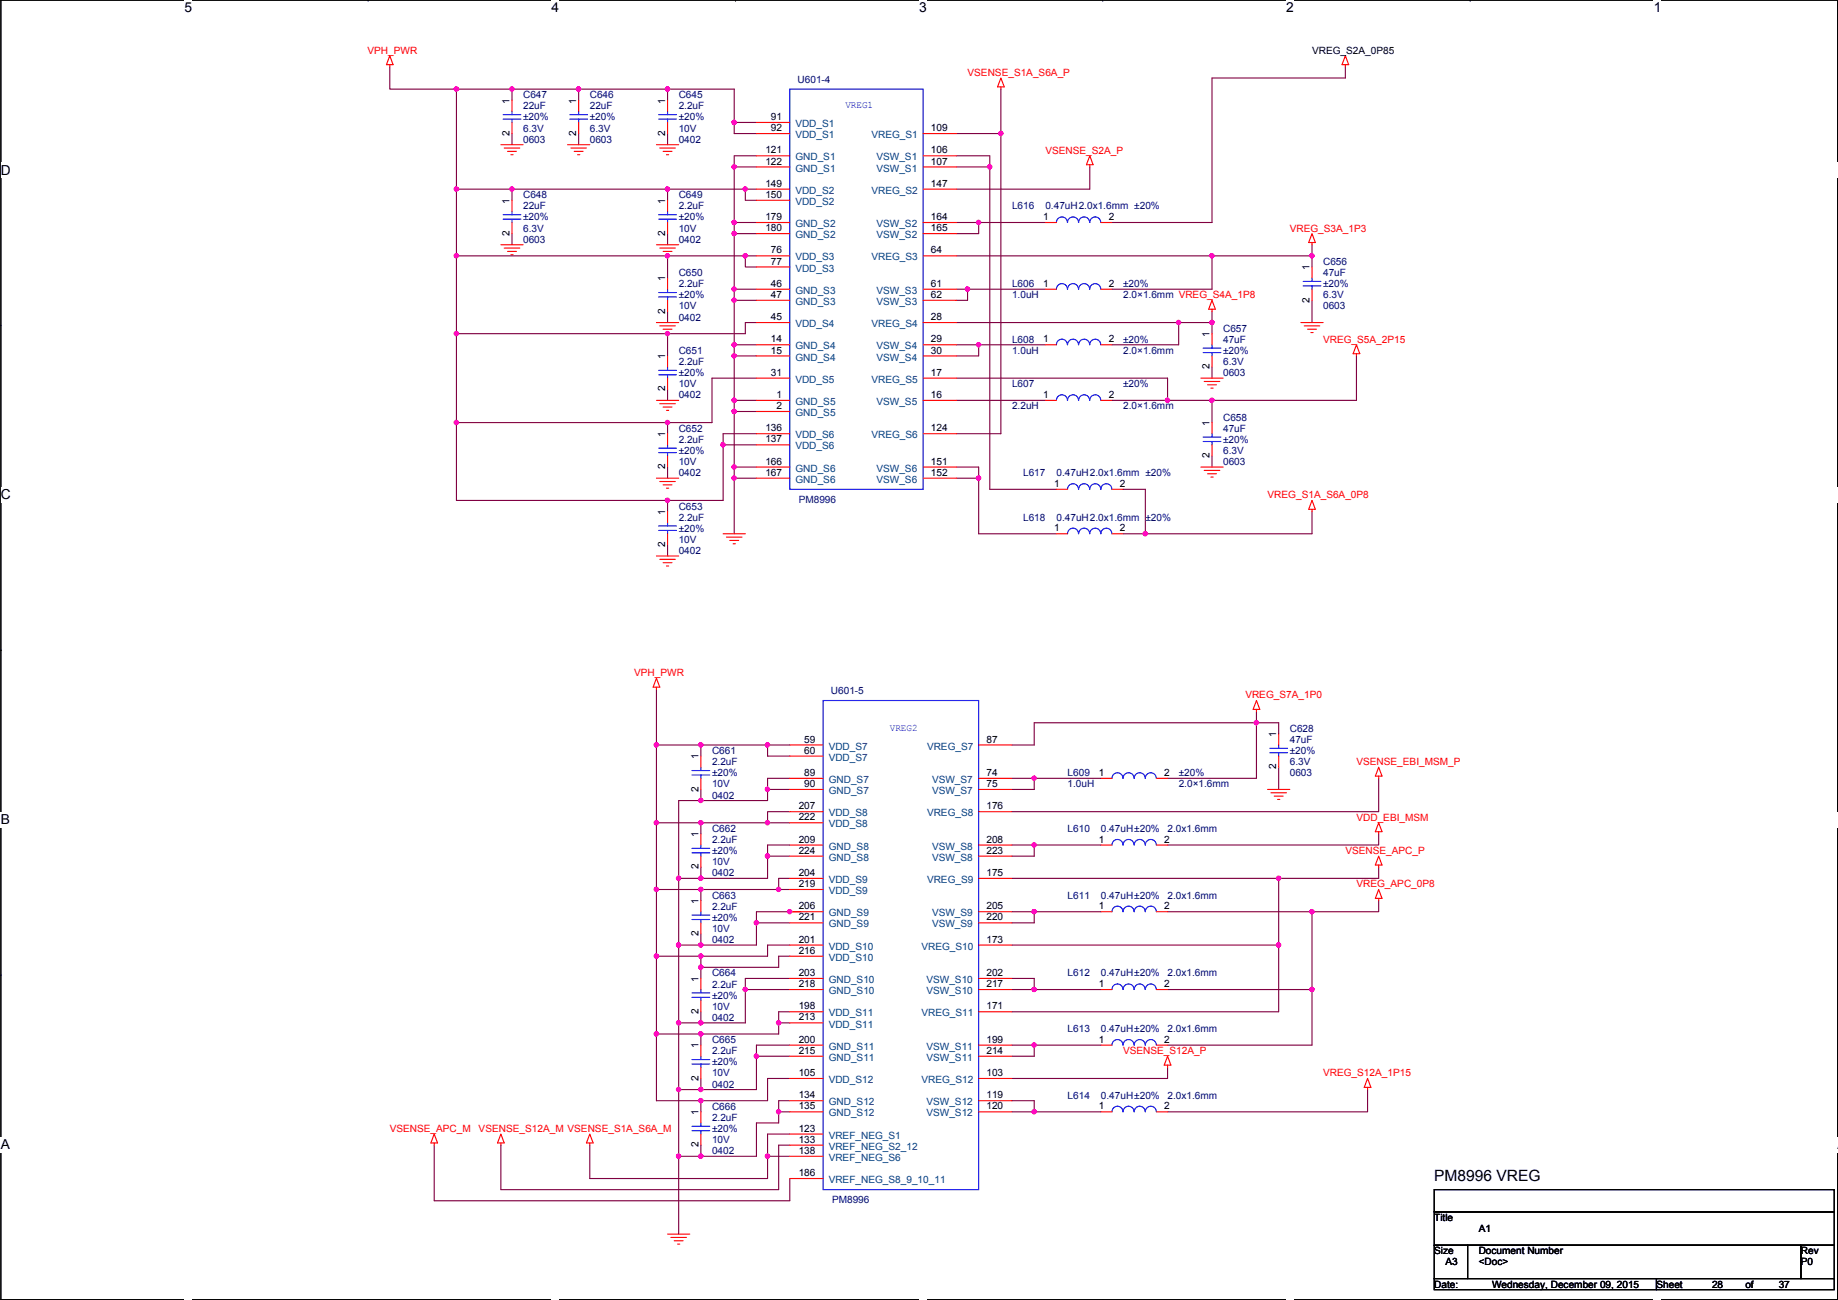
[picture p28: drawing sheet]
<svg xmlns="http://www.w3.org/2000/svg" width="420mm" height="297mm" viewBox="0 0 420 297" stroke-linecap="round" stroke-linejoin="round" font-family="sans-serif">
<defs><g id="words">
<text font-size="3.6" x="327.9" y="269.9">PM8996 VREG</text>
<g font-size="3.1">
<text x="42.2" y="2.8">5</text>
<text x="126.1" y="2.8">4</text>
<text x="210.1" y="2.8">3</text>
<text x="294" y="2.8">2</text>
<text x="378" y="2.8">1</text>
<text x=".2" y="39.9">D</text>
<text x=".2" y="114.1">C</text>
<text x=".2" y="188.4">B</text>
<text x=".2" y="262.6">A</text>
<text x="420.1" y="262.6">A</text>
</g>
<g font-size="2.3" fill="#f00">
<text x="84" y="12.3">VPH_PWR</text>
<text x="221.2" y="17.4">VSENSE_S1A_S6A_P</text>
<text x="239" y="35.1">VSENSE_S2A_P</text>
<text x="294.8" y="52.9">VREG_S3A_1P3</text>
<text x="302.5" y="78.3">VREG_S5A_2P15</text>
<text x="289.8" y="113.9">VREG_S1A_S6A_0P8</text>
<text x="145" y="154.5">VPH_PWR</text>
<text x="284.7" y="159.6">VREG_S7A_1P0</text>
<text x="310.1" y="174.8">VSENSE_EBI_MSM_P</text>
<text x="310.1" y="187.5">VDD_EBI_MSM</text>
<text x="307.5" y="195.2">VSENSE_APC_P</text>
<text x="310.1" y="202.8">VREG_APC_0P8</text>
<text x="256.7" y="240.9">VSENSE_S12A_P</text>
<text x="302.5" y="246">VREG_S12A_1P15</text>
<text x="89.1" y="258.7">VSENSE_APC_M</text>
<text x="109.4" y="258.7">VSENSE_S12A_M VSENSE_S1A_S6A_M</text>
</g>
<g font-size="2.3">
<text x="299.9" y="12.3">VREG_S2A_0P85</text>
<text x="116.5" y="23.7" transform="rotate(-90 116.5 23.7)">1</text>
<text x="131.7" y="23.7" transform="rotate(-90 131.7 23.7)">1</text>
<text x="152.1" y="23.7" transform="rotate(-90 152.1 23.7)">1</text>
<text x="176.2" y="27.4">91</text>
<text x="176.2" y="30">92</text>
<text x="212.8" y="30">109</text>
<text x="116.5" y="31" transform="rotate(-90 116.5 31)">2</text>
<text x="131.7" y="31" transform="rotate(-90 131.7 31)">2</text>
<text x="152.1" y="31" transform="rotate(-90 152.1 31)">2</text>
<text x="175" y="35.1">121</text>
<text x="212.8" y="35.1">106</text>
<text x="175" y="37.6">122</text>
<text x="212.8" y="37.6">107</text>
<text x="116.5" y="46.5" transform="rotate(-90 116.5 46.5)">1</text>
<text x="152.1" y="46.5" transform="rotate(-90 152.1 46.5)">1</text>
<text x="175" y="42.7">149</text>
<text x="175" y="45.2">150</text>
<text x="212.8" y="42.7">147</text>
<text x="116.5" y="53.9" transform="rotate(-90 116.5 53.9)">2</text>
<text x="152.1" y="53.9" transform="rotate(-90 152.1 53.9)">2</text>
<text x="175" y="50.3">179</text>
<text x="175" y="52.8">180</text>
<text x="212.8" y="50.3">164</text>
<text x="212.8" y="52.8">165</text>
<text x="238.5" y="50.3">1</text>
<text x="253.4" y="50.3">2</text>
<text x="176.2" y="57.9">76</text>
<text x="212.8" y="57.9">64</text>
<text x="152.1" y="64.3" transform="rotate(-90 152.1 64.3)">1</text>
<text x="176.2" y="60.5">77</text>
<text x="176.2" y="65.5">46</text>
<text x="212.8" y="65.5">61</text>
<text x="238.5" y="65.5">1</text>
<text x="253.4" y="65.5">2</text>
<text x="299.4" y="61.8" transform="rotate(-90 299.4 61.8)">1</text>
<text x="152.1" y="71.7" transform="rotate(-90 152.1 71.7)">2</text>
<text x="176.2" y="68.1">47</text>
<text x="212.8" y="68.1">62</text>
<text x="299.4" y="69.1" transform="rotate(-90 299.4 69.1)">2</text>
<text x="176.2" y="73.2">45</text>
<text x="212.8" y="73.2">28</text>
<text x="276.5" y="77" transform="rotate(-90 276.5 77)">1</text>
<text x="152.1" y="82.1" transform="rotate(-90 152.1 82.1)">1</text>
<text x="176.2" y="78.2">14</text>
<text x="176.2" y="80.8">15</text>
<text x="212.8" y="78.2">29</text>
<text x="212.8" y="80.8">30</text>
<text x="238.5" y="78.2">1</text>
<text x="253.4" y="78.2">2</text>
<text x="152.1" y="89.5" transform="rotate(-90 152.1 89.5)">2</text>
<text x="176.2" y="85.9">31</text>
<text x="212.8" y="85.9">17</text>
<text x="276.5" y="84.4" transform="rotate(-90 276.5 84.4)">2</text>
<text x="177.5" y="90.9">1</text>
<text x="177.5" y="93.5">2</text>
<text x="212.8" y="90.9">16</text>
<text x="238.5" y="90.9">1</text>
<text x="253.4" y="90.9">2</text>
<text x="152.1" y="99.9" transform="rotate(-90 152.1 99.9)">1</text>
<text x="175" y="98.6">136</text>
<text x="175" y="101.1">137</text>
<text x="212.8" y="98.6">124</text>
<text x="276.5" y="97.3" transform="rotate(-90 276.5 97.3)">1</text>
<text x="152.1" y="107.2" transform="rotate(-90 152.1 107.2)">2</text>
<text x="175" y="106.2">166</text>
<text x="212.8" y="106.2">151</text>
<text x="276.5" y="104.7" transform="rotate(-90 276.5 104.7)">2</text>
<text x="175" y="108.7">167</text>
<text x="212.8" y="108.7">152</text>
<text x="241" y="111.3">1</text>
<text x="256" y="111.3">2</text>
<text x="152.1" y="117.6" transform="rotate(-90 152.1 117.6)">1</text>
<text x="152.1" y="125" transform="rotate(-90 152.1 125)">2</text>
<text x="241" y="121.4">1</text>
<text x="256" y="121.4">2</text>
<text x="159.7" y="173.5" transform="rotate(-90 159.7 173.5)">1</text>
<text x="183.8" y="169.7">59</text>
<text x="183.8" y="172.2">60</text>
<text x="225.5" y="169.7">87</text>
<text x="291.8" y="168.4" transform="rotate(-90 291.8 168.4)">1</text>
<text x="183.8" y="177.3">89</text>
<text x="183.8" y="179.8">90</text>
<text x="225.5" y="177.3">74</text>
<text x="225.5" y="179.8">75</text>
<text x="251.2" y="177.3">1</text>
<text x="266.1" y="177.3">2</text>
<text x="291.8" y="175.8" transform="rotate(-90 291.8 175.8)">2</text>
<text x="159.7" y="180.9" transform="rotate(-90 159.7 180.9)">2</text>
<text x="182.6" y="184.9">207</text>
<text x="225.5" y="184.9">176</text>
<text x="159.7" y="191.3" transform="rotate(-90 159.7 191.3)">1</text>
<text x="182.6" y="187.5">222</text>
<text x="182.6" y="192.5">209</text>
<text x="182.6" y="195.1">224</text>
<text x="225.5" y="192.5">208</text>
<text x="225.5" y="195.1">223</text>
<text x="251.2" y="192.5">1</text>
<text x="266.1" y="192.5">2</text>
<text x="159.7" y="198.7" transform="rotate(-90 159.7 198.7)">2</text>
<text x="182.6" y="200.2">204</text>
<text x="182.6" y="202.7">219</text>
<text x="225.5" y="200.2">175</text>
<text x="159.7" y="206.5" transform="rotate(-90 159.7 206.5)">1</text>
<text x="182.6" y="207.8">206</text>
<text x="225.5" y="207.8">205</text>
<text x="251.2" y="207.8">1</text>
<text x="266.1" y="207.8">2</text>
<text x="159.7" y="213.9" transform="rotate(-90 159.7 213.9)">2</text>
<text x="182.6" y="215.4">201</text>
<text x="182.6" y="210.3">221</text>
<text x="225.5" y="215.4">173</text>
<text x="225.5" y="210.3">220</text>
<text x="182.6" y="217.9">216</text>
<text x="159.7" y="224.3" transform="rotate(-90 159.7 224.3)">1</text>
<text x="182.6" y="223">203</text>
<text x="182.6" y="225.6">218</text>
<text x="225.5" y="223">202</text>
<text x="225.5" y="225.6">217</text>
<text x="251.2" y="225.6">1</text>
<text x="266.1" y="225.6">2</text>
<text x="159.7" y="231.7" transform="rotate(-90 159.7 231.7)">2</text>
<text x="182.6" y="230.6">198</text>
<text x="182.6" y="233.2">213</text>
<text x="225.5" y="230.6">171</text>
<text x="159.7" y="239.6" transform="rotate(-90 159.7 239.6)">1</text>
<text x="182.6" y="238.3">200</text>
<text x="225.5" y="238.3">199</text>
<text x="251.2" y="238.3">1</text>
<text x="266.1" y="238.3">2</text>
<text x="182.6" y="245.9">105</text>
<text x="182.6" y="240.8">215</text>
<text x="225.5" y="245.9">103</text>
<text x="225.5" y="240.8">214</text>
<text x="159.7" y="246.9" transform="rotate(-90 159.7 246.9)">2</text>
<text x="182.6" y="251">134</text>
<text x="225.5" y="251">119</text>
<text x="159.7" y="254.8" transform="rotate(-90 159.7 254.8)">1</text>
<text x="182.6" y="253.5">135</text>
<text x="225.5" y="253.5">120</text>
<text x="251.2" y="253.5">1</text>
<text x="266.1" y="253.5">2</text>
<text x="159.7" y="262.2" transform="rotate(-90 159.7 262.2)">2</text>
<text x="182.6" y="258.6">123</text>
<text x="182.6" y="261.1">133</text>
<text x="182.6" y="263.7">138</text>
<text x="182.6" y="268.7">186</text>
<text x="327.9" y="279">Title</text>
<text x="338" y="281.5">A1</text>
<text x="327.9" y="286.6">Size</text>
<text x="338" y="286.6">Document Number</text>
<text x="411.7" y="286.6">Rev</text>
<text x="330.4" y="289.1">A3</text>
<text x="338" y="289.1">&lt;Doc&gt;</text>
<text x="411.7" y="289.1">P0</text>
<text x="327.9" y="294.2">Date:</text>
<text x="341.1" y="294.2">Wednesday, December 09, 2015</text>
<text x="378.7" y="294.2">Sheet</text>
<text x="391.4" y="294.2">28</text>
<text x="399" y="294.2">of</text>
<text x="406.6" y="294.2">37</text>
</g>
<g font-size="2.3" fill="#000080">
<text x="119.6" y="22.4">C647</text>
<text x="134.8" y="22.4">C646</text>
<text x="155.1" y="22.4">C645</text>
<text x="182.3" y="18.9">U601-4</text>
<text x="119.6" y="25">22uF</text>
<text x="119.6" y="27.5">±20%</text>
<text x="134.8" y="25">22uF</text>
<text x="134.8" y="27.5">±20%</text>
<text x="155.1" y="25">2.2uF</text>
<text x="155.1" y="27.5">±20%</text>
<text x="119.6" y="32.6">0603</text>
<text x="119.6" y="30.1">6.3V</text>
<text x="134.8" y="32.6">0603</text>
<text x="134.8" y="30.1">6.3V</text>
<text x="155.1" y="32.6">0402</text>
<text x="155.1" y="30.1">10V</text>
<text x="119.6" y="45.3">C648</text>
<text x="119.6" y="47.8">22uF</text>
<text x="155.1" y="45.3">C649</text>
<text x="155.1" y="47.8">2.2uF</text>
<text x="231.3" y="47.8">L616</text>
<text x="239" y="47.8">0.47uH2.0x1.6mm ±20%</text>
<text x="119.6" y="52.9">6.3V</text>
<text x="119.6" y="50.4">±20%</text>
<text x="155.1" y="52.9">10V</text>
<text x="155.1" y="50.4">±20%</text>
<text x="119.6" y="55.5">0603</text>
<text x="155.1" y="55.5">0402</text>
<text x="155.1" y="63.1">C650</text>
<text x="155.1" y="65.6">2.2uF</text>
<text x="231.3" y="65.6">L606</text>
<text x="256.7" y="65.6">±20%</text>
<text x="302.5" y="60.5">C656</text>
<text x="302.5" y="63.1">47uF</text>
<text x="302.5" y="65.6">±20%</text>
<text x="155.1" y="70.7">10V</text>
<text x="155.1" y="68.2">±20%</text>
<text x="231.3" y="68.2">1.0uH</text>
<text x="256.7" y="68.2">2.0×1.6mm VREG_S4A_1P8</text>
<text x="302.5" y="70.7">0603</text>
<text x="302.5" y="68.2">6.3V</text>
<text x="155.1" y="73.2">0402</text>
<text x="279.6" y="75.8">C657</text>
<text x="155.1" y="80.9">C651</text>
<text x="155.1" y="83.4">2.2uF</text>
<text x="231.3" y="78.3">L608</text>
<text x="231.3" y="80.9">1.0uH</text>
<text x="256.7" y="78.3">±20%</text>
<text x="256.7" y="80.9">2.0×1.6mm</text>
<text x="279.6" y="78.3">47uF</text>
<text x="279.6" y="83.4">6.3V</text>
<text x="279.6" y="80.9">±20%</text>
<text x="155.1" y="88.5">10V</text>
<text x="155.1" y="85.9">±20%</text>
<text x="231.3" y="88.5">L607</text>
<text x="256.7" y="88.5">±20%</text>
<text x="279.6" y="85.9">0603</text>
<text x="155.1" y="91">0402</text>
<text x="231.3" y="93.6">2.2uH</text>
<text x="256.7" y="93.6">2.0×1.6mm</text>
<text x="155.1" y="98.6">C652</text>
<text x="155.1" y="101.2">2.2uF</text>
<text x="279.6" y="96.1">C658</text>
<text x="279.6" y="98.6">47uF</text>
<text x="279.6" y="101.2">±20%</text>
<text x="155.1" y="106.3">10V</text>
<text x="155.1" y="103.7">±20%</text>
<text x="279.6" y="106.3">0603</text>
<text x="279.6" y="103.7">6.3V</text>
<text x="155.1" y="108.8">0402</text>
<text x="233.9" y="108.8">L617</text>
<text x="241.5" y="108.8">0.47uH2.0x1.6mm ±20%</text>
<text x="155.1" y="116.4">C653</text>
<text x="155.1" y="119">2.2uF</text>
<text x="182.6" y="114.9">PM8996</text>
<text x="233.9" y="119">L618</text>
<text x="241.5" y="119">0.47uH2.0x1.6mm ±20%</text>
<text x="155.1" y="124">10V</text>
<text x="155.1" y="121.5">±20%</text>
<text x="155.1" y="126.6">0402</text>
<text x="189.9" y="158.6">U601-5</text>
<text x="294.8" y="167.2">C628</text>
<text x="162.8" y="172.3">C661</text>
<text x="294.8" y="169.8">47uF</text>
<text x="294.8" y="172.3">±20%</text>
<text x="162.8" y="174.8">2.2uF</text>
<text x="162.8" y="179.9">10V</text>
<text x="162.8" y="177.4">±20%</text>
<text x="244" y="177.4">L609</text>
<text x="244" y="179.9">1.0uH</text>
<text x="269.4" y="177.4">±20%</text>
<text x="269.4" y="179.9">2.0×1.6mm</text>
<text x="294.8" y="177.4">0603</text>
<text x="294.8" y="174.8">6.3V</text>
<text x="162.8" y="182.5">0402</text>
<text x="162.8" y="190.1">C662</text>
<text x="244" y="190.1">L610</text>
<text x="251.7" y="190.1">0.47uH±20%</text>
<text x="266.9" y="190.1">2.0x1.6mm</text>
<text x="162.8" y="192.6">2.2uF</text>
<text x="162.8" y="197.7">10V</text>
<text x="162.8" y="195.2">±20%</text>
<text x="162.8" y="200.2">0402</text>
<text x="162.8" y="205.3">C663</text>
<text x="162.8" y="207.9">2.2uF</text>
<text x="244" y="205.3">L611</text>
<text x="251.7" y="205.3">0.47uH±20%</text>
<text x="266.9" y="205.3">2.0x1.6mm</text>
<text x="162.8" y="215.5">0402</text>
<text x="162.8" y="212.9">10V</text>
<text x="162.8" y="210.4">±20%</text>
<text x="162.8" y="223.1">C664</text>
<text x="162.8" y="225.6">2.2uF</text>
<text x="244" y="223.1">L612</text>
<text x="251.7" y="223.1">0.47uH±20%</text>
<text x="266.9" y="223.1">2.0x1.6mm</text>
<text x="162.8" y="233.3">0402</text>
<text x="162.8" y="230.7">10V</text>
<text x="162.8" y="228.2">±20%</text>
<text x="162.8" y="238.3">C665</text>
<text x="244" y="235.8">L613</text>
<text x="251.7" y="235.8">0.47uH±20%</text>
<text x="266.9" y="235.8">2.0x1.6mm</text>
<text x="162.8" y="240.9">2.2uF</text>
<text x="162.8" y="246">10V</text>
<text x="162.8" y="243.4">±20%</text>
<text x="162.8" y="248.5">0402</text>
<text x="244" y="251">L614</text>
<text x="251.7" y="251">0.47uH±20%</text>
<text x="266.9" y="251">2.0x1.6mm</text>
<text x="162.8" y="253.6">C666</text>
<text x="162.8" y="256.1">2.2uF</text>
<text x="162.8" y="263.7">0402</text>
<text x="162.8" y="261.2">10V</text>
<text x="162.8" y="258.7">±20%</text>
<text x="190.2" y="274.9">PM8996</text>
</g>
<g font-size="2.3" fill="#004080">
<text x="181.8" y="29">VDD_S1</text>
<text x="181.8" y="31.6">VDD_S1</text>
<text x="199.2" y="31.6">VREG_S1</text>
<text x="181.8" y="36.7">GND_S1</text>
<text x="181.8" y="39.2">GND_S1</text>
<text x="200.4" y="36.7">VSW_S1</text>
<text x="200.4" y="39.2">VSW_S1</text>
<text x="181.8" y="44.3">VDD_S2</text>
<text x="181.8" y="46.8">VDD_S2</text>
<text x="199.2" y="44.3">VREG_S2</text>
<text x="181.8" y="51.9">GND_S2</text>
<text x="200.4" y="51.9">VSW_S2</text>
<text x="181.8" y="59.5">VDD_S3</text>
<text x="181.8" y="54.4">GND_S2</text>
<text x="199.2" y="59.5">VREG_S3</text>
<text x="200.4" y="54.4">VSW_S2</text>
<text x="181.8" y="62.1">VDD_S3</text>
<text x="181.8" y="67.1">GND_S3</text>
<text x="181.8" y="69.7">GND_S3</text>
<text x="200.4" y="67.1">VSW_S3</text>
<text x="200.4" y="69.7">VSW_S3</text>
<text x="181.8" y="74.8">VDD_S4</text>
<text x="199.2" y="74.8">VREG_S4</text>
<text x="181.8" y="79.8">GND_S4</text>
<text x="181.8" y="82.4">GND_S4</text>
<text x="200.4" y="79.8">VSW_S4</text>
<text x="200.4" y="82.4">VSW_S4</text>
<text x="181.8" y="87.5">VDD_S5</text>
<text x="199.2" y="87.5">VREG_S5</text>
<text x="181.8" y="92.5">GND_S5</text>
<text x="181.8" y="95.1">GND_S5</text>
<text x="200.4" y="92.5">VSW_S5</text>
<text x="181.8" y="100.2">VDD_S6</text>
<text x="199.2" y="100.2">VREG_S6</text>
<text x="181.8" y="102.7">VDD_S6</text>
<text x="181.8" y="107.8">GND_S6</text>
<text x="200.4" y="107.8">VSW_S6</text>
<text x="181.8" y="110.3">GND_S6</text>
<text x="200.4" y="110.3">VSW_S6</text>
<text x="189.4" y="171.3">VDD_S7</text>
<text x="189.4" y="173.8">VDD_S7</text>
<text x="211.9" y="171.3">VREG_S7</text>
<text x="189.4" y="178.9">GND_S7</text>
<text x="213.1" y="178.9">VSW_S7</text>
<text x="189.4" y="181.4">GND_S7</text>
<text x="213.1" y="181.4">VSW_S7</text>
<text x="189.4" y="186.5">VDD_S8</text>
<text x="189.4" y="189.1">VDD_S8</text>
<text x="211.9" y="186.5">VREG_S8</text>
<text x="189.4" y="194.1">GND_S8</text>
<text x="189.4" y="196.7">GND_S8</text>
<text x="213.1" y="194.1">VSW_S8</text>
<text x="213.1" y="196.7">VSW_S8</text>
<text x="189.4" y="201.8">VDD_S9</text>
<text x="211.9" y="201.8">VREG_S9</text>
<text x="189.4" y="204.3">VDD_S9</text>
<text x="189.4" y="209.4">GND_S9</text>
<text x="213.1" y="209.4">VSW_S9</text>
<text x="189.4" y="211.9">GND_S9</text>
<text x="213.1" y="211.9">VSW_S9</text>
<text x="189.4" y="217">VDD_S10</text>
<text x="189.4" y="219.5">VDD_S10</text>
<text x="210.6" y="217">VREG_S10</text>
<text x="189.4" y="224.6">GND_S10</text>
<text x="189.4" y="227.2">GND_S10</text>
<text x="211.8" y="224.6">VSW_S10</text>
<text x="211.8" y="227.2">VSW_S10</text>
<text x="189.4" y="232.2">VDD_S11</text>
<text x="210.6" y="232.2">VREG_S11</text>
<text x="189.4" y="234.8">VDD_S11</text>
<text x="189.4" y="239.9">GND_S11</text>
<text x="211.8" y="239.9">VSW_S11</text>
<text x="189.4" y="242.4">GND_S11</text>
<text x="211.8" y="242.4">VSW_S11</text>
<text x="189.4" y="247.5">VDD_S12</text>
<text x="210.6" y="247.5">VREG_S12</text>
<text x="189.4" y="252.6">GND_S12</text>
<text x="189.4" y="255.1">GND_S12</text>
<text x="211.8" y="252.6">VSW_S12</text>
<text x="211.8" y="255.1">VSW_S12</text>
<text x="189.4" y="260.2">VREF_NEG_S1</text>
<text x="189.4" y="262.7">VREF_NEG_S2_12</text>
<text x="189.4" y="265.3">VREF_NEG_S6</text>
<text x="189.4" y="270.3">VREF_NEG_S8_9_10_11</text>
</g>
<g font-size="2.3" fill="#00f">
<text x="193.2" y="24.8">VREG1</text>
<text x="203.4" y="167">VREG2</text>
</g>
</g></defs>
<path d="M.2 0h419.9v297h-419.9z" fill="none" stroke="#000" stroke-width=".25"/>
<g fill="#fff">
<path d="M42.2 0h1.7v3.5h-1.7z"/>
<path d="M42.2 297h1.7v.1h-1.7z"/>
</g>
<path d="M84.1 0h.1M84.1 297h.1" fill="none" stroke="#000" stroke-width=".25"/>
<g fill="#fff">
<path d="M126.1 0h1.7v3.5h-1.7z"/>
<path d="M126.1 297h1.7v.1h-1.7z"/>
</g>
<path d="M168.1 0h.1M168.1 297h.1" fill="none" stroke="#000" stroke-width=".25"/>
<g fill="#fff">
<path d="M210.1 0h1.7v3.5h-1.7z"/>
<path d="M210.1 297h1.7v.1h-1.7z"/>
</g>
<path d="M252.1 0h.1M252.1 297h.1" fill="none" stroke="#000" stroke-width=".25"/>
<g fill="#fff">
<path d="M294 0h1.8v3.5h-1.8z"/>
<path d="M294 297h1.8v.1h-1.8z"/>
</g>
<path d="M336.1 0h.1M336.1 297h.1" fill="none" stroke="#000" stroke-width=".25"/>
<g fill="#fff">
<path d="M378 0h1.8v3.5h-1.8z"/>
<path d="M378 297h1.8v.1h-1.8z"/>
<path d="M.2 37.1h2.2v3.5h-2.2z"/>
<path d="M420.1 37.1h.1v3.5h-.1z"/>
<path d="M.2 111.3h2.2v3.5h-2.2z"/>
<path d="M420.1 111.3h.1v3.5h-.1z"/>
</g>
<path d="M.2 74.3h.1M420.1 74.3h.1" fill="none" stroke="#000" stroke-width=".25"/>
<g fill="#fff">
<path d="M.2 185.6h2.1v3.5h-2.1z"/>
<path d="M420.1 185.6h.1v3.5h-.1z"/>
</g>
<path d="M.2 148.5h.1M420.1 148.5h.1" fill="none" stroke="#000" stroke-width=".25"/>
<path d="M.2 148.5h.1M420.1 148.5h.1" fill="none" stroke="#000" stroke-width=".23"/>
<g fill="#fff">
<path d="M.2 259.8h2.1v3.5h-2.1z"/>
<path d="M420.1 259.8h.1v3.5h-.1z"/>
</g>
<path d="M.2 222.7h.1M420.1 222.7h.1" fill="none" stroke="#000" stroke-width=".25"/>
<path d="M167.8 20.4v7.6h5.1" fill="none" stroke="#800040" stroke-width=".25"/>
<circle cx="167.8" cy="28" r=".49" fill="#f0f"/>
<circle cx="167.8" cy="28" r=".49" fill="none" stroke="#f0f" stroke-width=".25"/>
<path d="M89.1 15.3v5.1h15.2M117 30.5v2.6M152.6 30.5v2.6M167.8 28v2.5M167.8 20.4h-15.2v2.5" fill="none" stroke="#800040" stroke-width=".25"/>
<circle cx="152.6" cy="20.3" r=".49" fill="#f0f"/>
<circle cx="152.6" cy="20.3" r=".49" fill="none" stroke="#f0f" stroke-width=".25"/>
<path d="M132.3 20.4v2.5M132.3 20.4h20.3M132.3 20.4h-15.3v2.5" fill="none" stroke="#800040" stroke-width=".25"/>
<circle cx="132.3" cy="20.3" r=".49" fill="#f0f"/>
<circle cx="132.3" cy="20.3" r=".49" fill="none" stroke="#f0f" stroke-width=".25"/>
<path d="M117 53.4v2.5M152.6 43.2h-35.6v2.6M152.6 43.2v2.6M152.6 43.2h17.8M170.4 43.2h2.5M170.4 43.2v2.6h2.5" fill="none" stroke="#800040" stroke-width=".25"/>
<circle cx="170.4" cy="43.2" r=".49" fill="#f0f"/>
<circle cx="170.4" cy="43.2" r=".49" fill="none" stroke="#f0f" stroke-width=".25"/>
<circle cx="152.6" cy="43.2" r=".49" fill="#f0f"/>
<circle cx="152.6" cy="43.2" r=".49" fill="none" stroke="#f0f" stroke-width=".25"/>
<path d="M152.6 53.4v2.5M152.6 58.5h17.8" fill="none" stroke="#800040" stroke-width=".25"/>
<circle cx="170.4" cy="58.4" r=".49" fill="#f0f"/>
<circle cx="170.4" cy="58.4" r=".49" fill="none" stroke="#f0f" stroke-width=".25"/>
<path d="M152.6 58.5v5M172.9 58.5h-2.5v2.5h2.5M152.6 71.2v2.5M152.6 76.2v5.1M172.9 78.8h-5.1v2.5M152.6 88.9v2.6M172.9 86.4h-10.1v10.2h-10.2v2.5M172.9 99.1h-7.6v15.2h-12.7v2.6M152.6 106.7v2.6M152.6 124.5v2.5" fill="none" stroke="#800040" stroke-width=".25"/>
<circle cx="165.3" cy="101.6" r=".49" fill="#f0f"/>
<circle cx="165.3" cy="101.6" r=".49" fill="none" stroke="#f0f" stroke-width=".25"/>
<path d="M167.8 30.5h5.1M172.9 35.6h-5.1v2.5" fill="none" stroke="#800040" stroke-width=".25"/>
<circle cx="167.8" cy="38.1" r=".49" fill="#f0f"/>
<circle cx="167.8" cy="38.1" r=".49" fill="none" stroke="#f0f" stroke-width=".25"/>
<path d="M172.9 38.1h-5.1v12.7h5.1" fill="none" stroke="#800040" stroke-width=".25"/>
<circle cx="167.8" cy="50.8" r=".49" fill="#f0f"/>
<circle cx="167.8" cy="50.8" r=".49" fill="none" stroke="#f0f" stroke-width=".25"/>
<path d="M167.8 50.8v2.6M167.8 53.4h5.1M167.8 53.4v12.7" fill="none" stroke="#800040" stroke-width=".25"/>
<circle cx="167.8" cy="66.1" r=".49" fill="#f0f"/>
<circle cx="167.8" cy="66.1" r=".49" fill="none" stroke="#f0f" stroke-width=".25"/>
<circle cx="167.8" cy="53.4" r=".49" fill="#f0f"/>
<circle cx="167.8" cy="53.4" r=".49" fill="none" stroke="#f0f" stroke-width=".25"/>
<path d="M172.9 66.1h-5.1v2.5h5.1M167.8 81.3h5.1" fill="none" stroke="#800040" stroke-width=".25"/>
<circle cx="167.8" cy="81.3" r=".49" fill="#f0f"/>
<circle cx="167.8" cy="81.3" r=".49" fill="none" stroke="#f0f" stroke-width=".25"/>
<path d="M167.8 68.6v10.2M172.9 73.7h-2.5v2.5h-17.8" fill="none" stroke="#800040" stroke-width=".25"/>
<circle cx="167.8" cy="78.8" r=".49" fill="#f0f"/>
<circle cx="167.8" cy="78.8" r=".49" fill="none" stroke="#f0f" stroke-width=".25"/>
<circle cx="167.8" cy="68.6" r=".49" fill="#f0f"/>
<circle cx="167.8" cy="68.6" r=".49" fill="none" stroke="#f0f" stroke-width=".25"/>
<path d="M167.8 81.3v10.2M167.8 91.5h5.1M167.8 91.5v2.5h5.1" fill="none" stroke="#800040" stroke-width=".25"/>
<circle cx="167.8" cy="94" r=".49" fill="#f0f"/>
<circle cx="167.8" cy="94" r=".49" fill="none" stroke="#f0f" stroke-width=".25"/>
<circle cx="167.8" cy="91.5" r=".49" fill="#f0f"/>
<circle cx="167.8" cy="91.5" r=".49" fill="none" stroke="#f0f" stroke-width=".25"/>
<path d="M167.8 94v12.7M165.3 101.6h7.6" fill="none" stroke="#800040" stroke-width=".25"/>
<circle cx="167.8" cy="106.7" r=".49" fill="#f0f"/>
<circle cx="167.8" cy="106.7" r=".49" fill="none" stroke="#f0f" stroke-width=".25"/>
<path d="M167.8 109.3h5.1M167.8 109.3v12.7M172.9 106.7h-5.1v2.6" fill="none" stroke="#800040" stroke-width=".25"/>
<circle cx="167.8" cy="109.2" r=".49" fill="#f0f"/>
<circle cx="167.8" cy="109.2" r=".49" fill="none" stroke="#f0f" stroke-width=".25"/>
<path d="M104.3 43.2h12.7" fill="none" stroke="#800040" stroke-width=".25"/>
<circle cx="117" cy="43.2" r=".49" fill="#f0f"/>
<circle cx="117" cy="43.2" r=".49" fill="none" stroke="#f0f" stroke-width=".25"/>
<circle cx="104.3" cy="43.2" r=".49" fill="#f0f"/>
<circle cx="104.3" cy="43.2" r=".49" fill="none" stroke="#f0f" stroke-width=".25"/>
<path d="M117 20.4h-12.7v22.8" fill="none" stroke="#800040" stroke-width=".25"/>
<circle cx="117" cy="20.3" r=".49" fill="#f0f"/>
<circle cx="117" cy="20.3" r=".49" fill="none" stroke="#f0f" stroke-width=".25"/>
<circle cx="104.3" cy="20.3" r=".49" fill="#f0f"/>
<circle cx="104.3" cy="20.3" r=".49" fill="none" stroke="#f0f" stroke-width=".25"/>
<path d="M104.3 43.2v15.3h48.3" fill="none" stroke="#800040" stroke-width=".25"/>
<circle cx="152.6" cy="58.4" r=".49" fill="#f0f"/>
<circle cx="152.6" cy="58.4" r=".49" fill="none" stroke="#f0f" stroke-width=".25"/>
<circle cx="104.3" cy="58.4" r=".49" fill="#f0f"/>
<circle cx="104.3" cy="58.4" r=".49" fill="none" stroke="#f0f" stroke-width=".25"/>
<path d="M104.3 76.2h48.3" fill="none" stroke="#800040" stroke-width=".25"/>
<circle cx="152.6" cy="76.2" r=".49" fill="#f0f"/>
<circle cx="152.6" cy="76.2" r=".49" fill="none" stroke="#f0f" stroke-width=".25"/>
<circle cx="104.3" cy="76.2" r=".49" fill="#f0f"/>
<circle cx="104.3" cy="76.2" r=".49" fill="none" stroke="#f0f" stroke-width=".25"/>
<path d="M104.3 58.5v17.7M104.3 96.6h48.3" fill="none" stroke="#800040" stroke-width=".25"/>
<circle cx="152.6" cy="96.5" r=".49" fill="#f0f"/>
<circle cx="152.6" cy="96.5" r=".49" fill="none" stroke="#f0f" stroke-width=".25"/>
<circle cx="104.3" cy="96.5" r=".49" fill="#f0f"/>
<circle cx="104.3" cy="96.5" r=".49" fill="none" stroke="#f0f" stroke-width=".25"/>
<path d="M104.3 76.2v20.4M104.3 114.3h48.3" fill="none" stroke="#800040" stroke-width=".25"/>
<circle cx="152.6" cy="114.3" r=".49" fill="#f0f"/>
<circle cx="152.6" cy="114.3" r=".49" fill="none" stroke="#f0f" stroke-width=".25"/>
<path d="M307.5 15.3v2.5h-30.4v33M218.6 43.2h30.5M218.6 50.8h5.1v2.6h-5.1M218.6 58.5h58.5M104.3 96.6v17.7" fill="none" stroke="#800040" stroke-width=".25"/>
<circle cx="277" cy="58.4" r=".49" fill="#f0f"/>
<circle cx="277" cy="58.4" r=".49" fill="none" stroke="#f0f" stroke-width=".25"/>
<path d="M218.6 66.1h2.6M221.2 66.1v2.5h-2.6M221.2 66.1h17.8" fill="none" stroke="#800040" stroke-width=".25"/>
<circle cx="221.2" cy="66.1" r=".49" fill="#f0f"/>
<circle cx="221.2" cy="66.1" r=".49" fill="none" stroke="#f0f" stroke-width=".25"/>
<path d="M218.6 73.7h50.8v5.1M254.2 66.1h22.9" fill="none" stroke="#800040" stroke-width=".25"/>
<circle cx="269.4" cy="73.7" r=".49" fill="#f0f"/>
<circle cx="269.4" cy="73.7" r=".49" fill="none" stroke="#f0f" stroke-width=".25"/>
<path d="M218.6 78.8h5.1M223.7 78.8v2.5h-5.1M223.7 78.8h15.3M277.1 71.2v2.5h-7.7" fill="none" stroke="#800040" stroke-width=".25"/>
<circle cx="223.7" cy="78.8" r=".49" fill="#f0f"/>
<circle cx="223.7" cy="78.8" r=".49" fill="none" stroke="#f0f" stroke-width=".25"/>
<path d="M218.6 86.4h48.3v5.1h-12.7M218.6 91.5h20.4" fill="none" stroke="#800040" stroke-width=".25"/>
<circle cx="266.9" cy="91.5" r=".49" fill="#f0f"/>
<circle cx="266.9" cy="91.5" r=".49" fill="none" stroke="#f0f" stroke-width=".25"/>
<path d="M277.1 73.7v2.5" fill="none" stroke="#800040" stroke-width=".25"/>
<circle cx="277" cy="73.7" r=".49" fill="#f0f"/>
<circle cx="277" cy="73.7" r=".49" fill="none" stroke="#f0f" stroke-width=".25"/>
<path d="M266.9 91.5h10.2M277.1 91.5v5.1M310.1 81.3v10.2h-33" fill="none" stroke="#800040" stroke-width=".25"/>
<circle cx="277" cy="91.5" r=".49" fill="#f0f"/>
<circle cx="277" cy="91.5" r=".49" fill="none" stroke="#f0f" stroke-width=".25"/>
<path d="M218.6 99.1h10.2M277.1 83.9v2.5M218.6 106.7h5.1v2.6M218.6 109.3h5.1M223.7 109.3v12.7M277.1 104.2v2.5" fill="none" stroke="#800040" stroke-width=".25"/>
<circle cx="223.7" cy="109.2" r=".49" fill="#f0f"/>
<circle cx="223.7" cy="109.2" r=".49" fill="none" stroke="#f0f" stroke-width=".25"/>
<path d="M299.9 116.9v5.1h-38.1" fill="none" stroke="#800040" stroke-width=".25"/>
<circle cx="261.8" cy="121.9" r=".49" fill="#f0f"/>
<circle cx="261.8" cy="121.9" r=".49" fill="none" stroke="#f0f" stroke-width=".25"/>
<path d="M218.6 35.6h7.7v2.5M218.6 38.1h7.7M226.3 38.1v73.7M261.8 111.8v10.2" fill="none" stroke="#800040" stroke-width=".25"/>
<circle cx="226.2" cy="38.1" r=".49" fill="#f0f"/>
<circle cx="226.2" cy="38.1" r=".49" fill="none" stroke="#f0f" stroke-width=".25"/>
<path d="M223.7 50.8h15.3" fill="none" stroke="#800040" stroke-width=".25"/>
<circle cx="223.7" cy="50.8" r=".49" fill="#f0f"/>
<circle cx="223.7" cy="50.8" r=".49" fill="none" stroke="#f0f" stroke-width=".25"/>
<path d="M218.6 30.5h10.2v68.6M254.2 50.8h22.9M277.1 58.5v7.6M299.9 55.9v2.6M254.2 78.8h15.2M226.3 111.8h15.2M256.7 111.8h5.1M223.7 122h17.8M256.7 122h5.1" fill="none" stroke="#800040" stroke-width=".25"/>
<circle cx="228.8" cy="30.5" r=".49" fill="#f0f"/>
<circle cx="228.8" cy="30.5" r=".49" fill="none" stroke="#f0f" stroke-width=".25"/>
<path d="M287.2 162.6v2.5M287.2 165.1h5.1v2.6M287.2 165.1v12.7M292.3 175.3v5.1M292.3 200.7v30.5" fill="none" stroke="#800040" stroke-width=".25"/>
<circle cx="292.3" cy="215.9" r=".49" fill="#f0f"/>
<circle cx="292.3" cy="215.9" r=".49" fill="none" stroke="#f0f" stroke-width=".25"/>
<path d="M160.2 170.2h15.3M175.5 170.2h5M175.5 170.2v2.6h5" fill="none" stroke="#800040" stroke-width=".25"/>
<circle cx="175.4" cy="170.2" r=".49" fill="#f0f"/>
<circle cx="175.4" cy="170.2" r=".49" fill="none" stroke="#f0f" stroke-width=".25"/>
<path d="M160.2 170.2v2.6M180.5 177.8h-5v2.6" fill="none" stroke="#800040" stroke-width=".25"/>
<circle cx="175.4" cy="180.4" r=".49" fill="#f0f"/>
<circle cx="175.4" cy="180.4" r=".49" fill="none" stroke="#f0f" stroke-width=".25"/>
<path d="M160.2 180.4v2.5h15.3v-2.5h5M175.5 188h-15.3v2.5M180.5 193.1h-5v2.5" fill="none" stroke="#800040" stroke-width=".25"/>
<circle cx="175.4" cy="195.6" r=".49" fill="#f0f"/>
<circle cx="175.4" cy="195.6" r=".49" fill="none" stroke="#f0f" stroke-width=".25"/>
<path d="M180.5 195.6h-5v5.1h-15.3M178 200.7h2.5M178 203.2h2.5" fill="none" stroke="#800040" stroke-width=".25"/>
<circle cx="178" cy="203.2" r=".49" fill="#f0f"/>
<circle cx="178" cy="203.2" r=".49" fill="none" stroke="#f0f" stroke-width=".25"/>
<path d="M178 200.7v2.5h-17.8v2.6M180.5 208.3h2.6" fill="none" stroke="#800040" stroke-width=".25"/>
<circle cx="180.5" cy="208.3" r=".49" fill="#f0f"/>
<circle cx="180.5" cy="208.3" r=".49" fill="none" stroke="#f0f" stroke-width=".25"/>
<path d="M172.9 210.9h7.6M172.9 210.9v5M180.5 208.3h-7.6v2.6" fill="none" stroke="#800040" stroke-width=".25"/>
<circle cx="172.9" cy="210.8" r=".49" fill="#f0f"/>
<circle cx="172.9" cy="210.8" r=".49" fill="none" stroke="#f0f" stroke-width=".25"/>
<path d="M160.2 213.4v2.5h12.7M180.5 218.5h-2.5v2.5h-17.8M180.5 215.9h-5v2.6h-15.3M170.4 226.1h10.1M170.4 226.1v7.6M180.5 223.6h-10.1v2.5" fill="none" stroke="#800040" stroke-width=".25"/>
<circle cx="170.4" cy="226.1" r=".49" fill="#f0f"/>
<circle cx="170.4" cy="226.1" r=".49" fill="none" stroke="#f0f" stroke-width=".25"/>
<path d="M160.2 231.2v2.5h10.2M160.2 221v2.6" fill="none" stroke="#800040" stroke-width=".25"/>
<circle cx="160.2" cy="221" r=".49" fill="#f0f"/>
<circle cx="160.2" cy="221" r=".49" fill="none" stroke="#f0f" stroke-width=".25"/>
<path d="M160.2 218.5v2.5M178 233.7h2.5M178 233.7v2.6M180.5 231.2h-2.5v2.5" fill="none" stroke="#800040" stroke-width=".25"/>
<circle cx="178" cy="233.7" r=".49" fill="#f0f"/>
<circle cx="178" cy="233.7" r=".49" fill="none" stroke="#f0f" stroke-width=".25"/>
<path d="M178 236.3h-17.8v2.5M180.5 238.8h-7.6v2.5" fill="none" stroke="#800040" stroke-width=".25"/>
<circle cx="172.9" cy="241.3" r=".49" fill="#f0f"/>
<circle cx="172.9" cy="241.3" r=".49" fill="none" stroke="#f0f" stroke-width=".25"/>
<path d="M180.5 241.3h-7.6v7.7h-12.7v-2.6M180.5 246.4h-5v5.1h-15.3v2.5M180.5 251.5h-2.5v2.5h2.5" fill="none" stroke="#800040" stroke-width=".25"/>
<circle cx="178" cy="254" r=".49" fill="#f0f"/>
<circle cx="178" cy="254" r=".49" fill="none" stroke="#f0f" stroke-width=".25"/>
<path d="M160.2 198.2v2.5M175.5 259.1v5.1M178 254v2.6h-5.1v7.6h-12.7v-2.5M134.8 269.3h40.7" fill="none" stroke="#800040" stroke-width=".25"/>
<circle cx="175.4" cy="264.2" r=".49" fill="#f0f"/>
<circle cx="175.4" cy="264.2" r=".49" fill="none" stroke="#f0f" stroke-width=".25"/>
<path d="M231.3 177.8h5.1M175.5 259.1h5M180.5 261.7h-2.5v10.1h-63.5M180.5 264.2h-5v5.1M180.5 269.3v5.1h-81.2" fill="none" stroke="#800040" stroke-width=".25"/>
<circle cx="236.4" cy="177.8" r=".49" fill="#f0f"/>
<circle cx="236.4" cy="177.8" r=".49" fill="none" stroke="#f0f" stroke-width=".25"/>
<path d="M251.7 177.8h-15.3v2.6h-5.1M231.3 193.1h5.1" fill="none" stroke="#800040" stroke-width=".25"/>
<circle cx="236.4" cy="193.1" r=".49" fill="#f0f"/>
<circle cx="236.4" cy="193.1" r=".49" fill="none" stroke="#f0f" stroke-width=".25"/>
<path d="M251.7 193.1h-15.3v2.5h-5.1M231.3 208.3h5.1" fill="none" stroke="#800040" stroke-width=".25"/>
<circle cx="236.4" cy="208.3" r=".49" fill="#f0f"/>
<circle cx="236.4" cy="208.3" r=".49" fill="none" stroke="#f0f" stroke-width=".25"/>
<path d="M251.7 208.3h-15.3v2.6h-5.1M231.3 226.1h5.1" fill="none" stroke="#800040" stroke-width=".25"/>
<circle cx="236.4" cy="226.1" r=".49" fill="#f0f"/>
<circle cx="236.4" cy="226.1" r=".49" fill="none" stroke="#f0f" stroke-width=".25"/>
<path d="M231.3 223.6h5.1v2.5h15.3M231.3 238.8h20.4M231.3 241.3h5.1M231.3 254h5.1" fill="none" stroke="#800040" stroke-width=".25"/>
<circle cx="236.4" cy="254" r=".49" fill="#f0f"/>
<circle cx="236.4" cy="254" r=".49" fill="none" stroke="#f0f" stroke-width=".25"/>
<path d="M236.4 238.8v2.5M231.3 251.5h5.1v2.5h15.3" fill="none" stroke="#800040" stroke-width=".25"/>
<circle cx="236.4" cy="238.8" r=".49" fill="#f0f"/>
<circle cx="236.4" cy="238.8" r=".49" fill="none" stroke="#f0f" stroke-width=".25"/>
<path d="M231.3 170.2h5.1M266.9 177.8h20.3M231.3 185.5h83.9M315.2 190.5v2.6h-48.3M231.3 200.7h61M231.3 215.9h61M266.9 208.3h33v17.8M231.3 231.2h61" fill="none" stroke="#800040" stroke-width=".25"/>
<circle cx="299.9" cy="226.1" r=".49" fill="#f0f"/>
<circle cx="299.9" cy="226.1" r=".49" fill="none" stroke="#f0f" stroke-width=".25"/>
<circle cx="299.9" cy="208.3" r=".49" fill="#f0f"/>
<circle cx="299.9" cy="208.3" r=".49" fill="none" stroke="#f0f" stroke-width=".25"/>
<path d="M287.2 165.1h-50.8v5.1M266.9 226.1h33v12.7h-33M231.3 246.4h35.6" fill="none" stroke="#800040" stroke-width=".25"/>
<circle cx="287.2" cy="165.1" r=".49" fill="#f0f"/>
<circle cx="287.2" cy="165.1" r=".49" fill="none" stroke="#f0f" stroke-width=".25"/>
<path d="M150.1 170.2h10.1M312.6 249v5h-45.7" fill="none" stroke="#800040" stroke-width=".25"/>
<circle cx="160.2" cy="170.2" r=".49" fill="#f0f"/>
<circle cx="160.2" cy="170.2" r=".49" fill="none" stroke="#f0f" stroke-width=".25"/>
<circle cx="150" cy="170.2" r=".49" fill="#f0f"/>
<circle cx="150" cy="170.2" r=".49" fill="none" stroke="#f0f" stroke-width=".25"/>
<path d="M150.1 157.5v12.7M150.1 188h10.1" fill="none" stroke="#800040" stroke-width=".25"/>
<circle cx="160.2" cy="188" r=".49" fill="#f0f"/>
<circle cx="160.2" cy="188" r=".49" fill="none" stroke="#f0f" stroke-width=".25"/>
<circle cx="150" cy="188" r=".49" fill="#f0f"/>
<circle cx="150" cy="188" r=".49" fill="none" stroke="#f0f" stroke-width=".25"/>
<path d="M150.1 170.2v17.8M150.1 203.2h10.1" fill="none" stroke="#800040" stroke-width=".25"/>
<circle cx="160.2" cy="203.2" r=".49" fill="#f0f"/>
<circle cx="160.2" cy="203.2" r=".49" fill="none" stroke="#f0f" stroke-width=".25"/>
<circle cx="150" cy="203.2" r=".49" fill="#f0f"/>
<circle cx="150" cy="203.2" r=".49" fill="none" stroke="#f0f" stroke-width=".25"/>
<path d="M150.1 188v15.2M150.1 218.5h10.1" fill="none" stroke="#800040" stroke-width=".25"/>
<circle cx="160.2" cy="218.5" r=".49" fill="#f0f"/>
<circle cx="160.2" cy="218.5" r=".49" fill="none" stroke="#f0f" stroke-width=".25"/>
<path d="M150.1 203.2v15.3M150.1 236.3h10.1" fill="none" stroke="#800040" stroke-width=".25"/>
<circle cx="160.2" cy="236.2" r=".49" fill="#f0f"/>
<circle cx="160.2" cy="236.2" r=".49" fill="none" stroke="#f0f" stroke-width=".25"/>
<path d="M150.1 218.5v17.8" fill="none" stroke="#800040" stroke-width=".25"/>
<circle cx="150" cy="236.2" r=".49" fill="#f0f"/>
<circle cx="150" cy="236.2" r=".49" fill="none" stroke="#f0f" stroke-width=".25"/>
<circle cx="150" cy="218.5" r=".49" fill="#f0f"/>
<circle cx="150" cy="218.5" r=".49" fill="none" stroke="#f0f" stroke-width=".25"/>
<path d="M150.1 251.5h10.1" fill="none" stroke="#800040" stroke-width=".25"/>
<circle cx="160.2" cy="251.5" r=".49" fill="#f0f"/>
<circle cx="160.2" cy="251.5" r=".49" fill="none" stroke="#f0f" stroke-width=".25"/>
<path d="M180.5 185.5h-5v2.5h5M150.1 236.3v15.2" fill="none" stroke="#800040" stroke-width=".25"/>
<circle cx="175.4" cy="188" r=".49" fill="#f0f"/>
<circle cx="175.4" cy="188" r=".49" fill="none" stroke="#f0f" stroke-width=".25"/>
<path d="M155.1 182.9h5.1" fill="none" stroke="#800040" stroke-width=".25"/>
<circle cx="160.2" cy="182.9" r=".49" fill="#f0f"/>
<circle cx="160.2" cy="182.9" r=".49" fill="none" stroke="#f0f" stroke-width=".25"/>
<path d="M155.1 182.9v17.8" fill="none" stroke="#800040" stroke-width=".25"/>
<circle cx="155.1" cy="200.7" r=".49" fill="#f0f"/>
<circle cx="155.1" cy="200.7" r=".49" fill="none" stroke="#f0f" stroke-width=".25"/>
<path d="M155.1 200.7h5.1" fill="none" stroke="#800040" stroke-width=".25"/>
<circle cx="160.2" cy="200.7" r=".49" fill="#f0f"/>
<circle cx="160.2" cy="200.7" r=".49" fill="none" stroke="#f0f" stroke-width=".25"/>
<path d="M155.1 200.7v15.2h5.1" fill="none" stroke="#800040" stroke-width=".25"/>
<circle cx="160.2" cy="215.9" r=".49" fill="#f0f"/>
<circle cx="160.2" cy="215.9" r=".49" fill="none" stroke="#f0f" stroke-width=".25"/>
<path d="M155.1 215.9v17.8" fill="none" stroke="#800040" stroke-width=".25"/>
<circle cx="155.1" cy="215.9" r=".49" fill="#f0f"/>
<circle cx="155.1" cy="215.9" r=".49" fill="none" stroke="#f0f" stroke-width=".25"/>
<circle cx="155.1" cy="233.7" r=".49" fill="#f0f"/>
<circle cx="155.1" cy="233.7" r=".49" fill="none" stroke="#f0f" stroke-width=".25"/>
<path d="M155.1 233.7h5.1" fill="none" stroke="#800040" stroke-width=".25"/>
<circle cx="160.2" cy="233.7" r=".49" fill="#f0f"/>
<circle cx="160.2" cy="233.7" r=".49" fill="none" stroke="#f0f" stroke-width=".25"/>
<path d="M155.1 233.7v15.3h5.1" fill="none" stroke="#800040" stroke-width=".25"/>
<circle cx="160.2" cy="248.9" r=".49" fill="#f0f"/>
<circle cx="160.2" cy="248.9" r=".49" fill="none" stroke="#f0f" stroke-width=".25"/>
<circle cx="155.1" cy="248.9" r=".49" fill="#f0f"/>
<circle cx="155.1" cy="248.9" r=".49" fill="none" stroke="#f0f" stroke-width=".25"/>
<path d="M155.1 249v15.2" fill="none" stroke="#800040" stroke-width=".25"/>
<circle cx="155.1" cy="264.2" r=".49" fill="#f0f"/>
<circle cx="155.1" cy="264.2" r=".49" fill="none" stroke="#f0f" stroke-width=".25"/>
<path d="M155.1 264.2h5.1" fill="none" stroke="#800040" stroke-width=".25"/>
<circle cx="160.2" cy="264.2" r=".49" fill="#f0f"/>
<circle cx="160.2" cy="264.2" r=".49" fill="none" stroke="#f0f" stroke-width=".25"/>
<path d="M228.8 20.4v10.1M249.1 38.1v5.1M277.1 58.5h22.8M315.2 177.8v7.7M266.9 243.9v2.5M99.3 261.7v12.7M114.5 261.7v10.1M134.8 261.7v7.6M155.1 264.2v17.8" fill="none" stroke="#800040" stroke-width=".25"/>
<circle cx="299.9" cy="58.4" r=".49" fill="#f0f"/>
<circle cx="299.9" cy="58.4" r=".49" fill="none" stroke="#f0f" stroke-width=".25"/>
<path d="M132.3 30.5v2.6M299.9 58.5v2.5M299.9 68.6v5.1M292.3 200.7h22.9" fill="none" stroke="#800040" stroke-width=".25"/>
<circle cx="292.3" cy="200.7" r=".49" fill="#f0f"/>
<circle cx="292.3" cy="200.7" r=".49" fill="none" stroke="#f0f" stroke-width=".25"/>
<path d="M315.2 198.2v2.5M315.2 205.8v2.5h-15.3" fill="none" stroke="#800040" stroke-width=".25"/>
<g fill="none" stroke="#f00" stroke-width=".25">
<path d="M89.1 12.7l.8 2.1h-1.6zM89.1 14.8v.5M228.8 17.8l.8 2.1h-1.6zM228.8 19.9v.5M307.5 12.7l.8 2.1h-1.5zM307.5 14.8v.5M114.5 33.1h5.1M115.3 33.8h3.5M116 34.6h2.1M116.8 35.3h.5M117 22.9v2.5M117 28v2.5"/>
<path d="M129.7 33.1h5.1M130.5 33.8h3.6M131.3 34.6h2M132 35.3h.5M132.3 22.9v2.5M132.3 28v2.5M150.1 33.1h5M150.8 33.8h3.6M151.6 34.6h2M152.3 35.3h.6M152.6 22.9v2.5M152.6 28v2.5"/>
<path d="M172.9 28h7.6M172.9 30.5h7.6M172.9 35.6h7.6M172.9 38.1h7.6M211 30.5h7.6M211 35.6h7.6M211 38.1h7.6M249.1 35.6l.8 2h-1.5zM249.1 37.6v.5M114.5 55.9h5.1M115.3 56.7h3.5M116 57.4h2.1"/>
<path d="M116.8 58.2h.5M117 45.8v2.5M117 50.8v2.6M150.1 55.9h5M150.8 56.7h3.6M151.6 57.4h2M152.3 58.2h.6M152.6 45.8v2.5M152.6 50.8v2.6M172.9 43.2h7.6M172.9 45.8h7.6M172.9 58.5h7.6"/>
<path d="M172.9 50.8h7.6M172.9 53.4h7.6M211 43.2h7.6M211 58.5h7.6M211 50.8h7.6M211 53.4h7.6M239 50.8h2.5M251.7 50.8h2.5M299.9 53.4l.8 2h-1.5zM299.9 55.4v.5M150.1 73.7h5M150.8 74.5h3.6"/>
<path d="M151.6 75.2h2M152.3 76h.6M152.6 63.5v2.6M152.6 68.6v2.6M172.9 61h7.6M172.9 73.7h7.6M172.9 66.1h7.6M172.9 68.6h7.6M172.9 78.8h7.6M211 73.7h7.6M211 66.1h7.6M211 68.6h7.6"/>
<path d="M211 78.8h7.6M239 78.8h2.5M239 66.1h2.5M251.7 78.8h2.5M251.7 66.1h2.5M277.1 68.6l.7 2.1h-1.5zM277.1 70.7v.5M277.1 76.2v2.6M297.4 73.7h5.1M298.1 74.5h3.6M298.9 75.2h2M299.7 76h.5"/>
<path d="M299.9 61v2.5M299.9 66.1v2.5M310.1 78.8l.7 2h-1.5zM150.1 91.5h5M150.8 92.2h3.6M151.6 93h2M152.3 93.8h.6M152.6 81.3v2.6M152.6 86.4v2.5M152.6 99.1v2.5M172.9 86.4h7.6M172.9 99.1h7.6"/>
<path d="M172.9 81.3h7.6M172.9 91.5h7.6M172.9 94h7.6M211 86.4h7.6M211 99.1h7.6M211 81.3h7.6M211 91.5h7.6M239 91.5h2.5M251.7 91.5h2.5M274.5 86.4h5.1M275.3 87.2h3.5M276 87.9h2.1"/>
<path d="M276.8 88.7h.5M277.1 96.6v2.5M277.1 81.3v2.6M310.1 80.8v.5M150.1 109.3h5M150.8 110h3.6M151.6 110.8h2M152.3 111.5h.6M152.6 116.9v2.5M152.6 104.2v2.5M172.9 101.6h7.6M172.9 106.7h7.6"/>
<path d="M172.9 109.3h7.6M211 106.7h7.6M211 109.3h7.6M241.5 111.8h2.5M254.2 111.8h2.5M274.5 106.7h5.1M275.3 107.5h3.5M276 108.2h2.1M276.8 109h.5M277.1 101.6v2.6M299.9 114.3l.8 2.1h-1.5zM299.9 116.4v.5"/>
<path d="M150.1 127h5M150.8 127.8h3.6M151.6 128.6h2M152.3 129.3h.6M152.6 122v2.5M165.3 122h5.1M166.1 122.7h3.5M166.8 123.5h2.1M167.6 124.2h.5M241.5 122h2.5M254.2 122h2.5M150.1 155l.7 2h-1.5z"/>
<path d="M150.1 157v.5M160.2 172.8v2.5M160.2 177.8v2.6M180.5 170.2h7.7M180.5 172.8h7.7M180.5 177.8h7.7M223.7 170.2h7.6M223.7 177.8h7.6M251.7 177.8h2.5M264.4 177.8h2.5M287.2 160.1l.8 2h-1.5zM287.2 162.1v.5"/>
<path d="M292.3 167.7v2.5M292.3 172.8v2.5M315.2 175.3l.7 2h-1.5zM315.2 177.3v.5M160.2 190.5v2.6M160.2 195.6v2.6M180.5 185.5h7.7M180.5 188h7.7M180.5 180.4h7.7M180.5 193.1h7.7M180.5 195.6h7.7M223.7 185.5h7.6"/>
<path d="M223.7 180.4h7.6M223.7 193.1h7.6M223.7 195.6h7.6M251.7 193.1h2.5M264.4 193.1h2.5M289.8 180.4h5M290.5 181.1h3.6M291.3 181.9h2M292 182.7h.6M315.2 195.6l.7 2.1h-1.5zM315.2 197.7v.5M315.2 188l.7 2h-1.5z"/>
<path d="M315.2 190v.5M160.2 205.8v2.5M160.2 210.9v2.5M180.5 200.7h7.7M180.5 203.2h7.7M180.5 215.9h7.7M180.5 218.5h7.7M180.5 208.3h7.7M180.5 210.9h7.7M223.7 200.7h7.6M223.7 215.9h7.6M223.7 208.3h7.6"/>
<path d="M223.7 210.9h7.6M251.7 208.3h2.5M264.4 208.3h2.5M315.2 203.2l.7 2.1h-1.5zM315.2 205.3v.5M160.2 238.8v2.5M160.2 223.6v2.5M160.2 228.6v2.6M180.5 231.2h7.7M180.5 233.7h7.7M180.5 223.6h7.7M180.5 226.1h7.7"/>
<path d="M180.5 238.8h7.7M223.7 231.2h7.6M223.7 223.6h7.6M223.7 226.1h7.6M223.7 238.8h7.6M251.7 238.8h2.5M251.7 226.1h2.5M264.4 238.8h2.5M264.4 226.1h2.5M99.3 259.1l.7 2.1h-1.5zM114.5 259.1l.8 2.1h-1.6zM134.8 259.1l.8 2.1h-1.5z"/>
<path d="M160.2 243.9v2.5M160.2 254v2.6M160.2 259.1v2.6M180.5 246.4h7.7M180.5 241.3h7.7M180.5 251.5h7.7M180.5 254h7.7M180.5 259.1h7.7M223.7 246.4h7.6M223.7 241.3h7.6M223.7 251.5h7.6M223.7 254h7.6"/>
<path d="M251.7 254h2.5M264.4 254h2.5M266.9 241.3l.8 2.1h-1.6zM266.9 243.4v.5M312.6 246.4l.8 2.1h-1.5zM312.6 248.5v.5M99.3 261.2v.5M114.5 261.2v.5M134.8 261.2v.5M180.5 261.7h7.7M180.5 269.3h7.7M180.5 264.2h7.7"/>
<path d="M152.6 282h5.1M153.4 282.7h3.5M154.1 283.5h2.1M154.9 284.3h.5"/>
</g>
<path d="M327.9 271.8h91.4v5.1h-91.4zM327.9 276.9h91.4v7.6h-91.4zM327.9 284.5h7.6v7.6h-7.6zM327.9 292.1h50.8v2.6h-50.8zM335.5 284.5h76.2v7.6h-76.2zM378.7 292.1h40.6v2.6h-40.6zM411.7 284.5h7.6v7.6h-7.6z" fill="none" stroke="#000" stroke-width=".25"/>
<g fill="none" stroke="#00f" stroke-width=".25">
<path d="M115 26.2h4.1M115 27.2h4.1M117 25.4v.8M117 27.2v.8M130.2 26.2h4.1M130.2 27.2h4.1M132.3 25.4v.8M132.3 27.2v.8M150.6 26.2h4M150.6 27.2h4M152.6 25.4v.8M152.6 27.2v.8"/>
<path d="M180.5 20.4h30.5v91.4h-30.5zM115 49.1h4.1M115 50.1h4.1M117 48.3v.8M117 50.1v.7M150.6 49.1h4M150.6 50.1h4M152.6 48.3v.8M152.6 50.1v.7M241.5 50.8a1.25 1.25 0 0 1 1.2-1.2 1.25 1.25 0 0 1 1.3 1.2 1.27 1.27 0 0 1 1.3-1.2 1.27 1.27 0 0 1 1.2 1.2M246.6 50.8a1.25 1.25 0 0 1 1.2-1.2 1.25 1.25 0 0 1 1.3 1.2M249.1 50.8a1.25 1.25 0 0 1 1.3-1.2 1.25 1.25 0 0 1 1.2 1.2"/>
<path d="M150.6 66.8h4M150.6 67.9h4M152.6 66.1v.7M152.6 67.9v.7M241.5 78.8a1.25 1.25 0 0 1 1.2-1.3 1.25 1.25 0 0 1 1.3 1.3 1.27 1.27 0 0 1 1.3-1.3 1.27 1.27 0 0 1 1.2 1.3M241.5 66.1a1.25 1.25 0 0 1 1.2-1.3 1.25 1.25 0 0 1 1.3 1.3 1.27 1.27 0 0 1 1.3-1.3 1.27 1.27 0 0 1 1.2 1.3M246.6 78.8a1.25 1.25 0 0 1 1.2-1.3 1.25 1.25 0 0 1 1.3 1.3M246.6 66.1a1.25 1.25 0 0 1 1.2-1.3 1.25 1.25 0 0 1 1.3 1.3M249.1 78.8a1.25 1.25 0 0 1 1.3-1.3 1.25 1.25 0 0 1 1.2 1.3M249.1 66.1a1.25 1.25 0 0 1 1.3-1.3 1.25 1.25 0 0 1 1.2 1.3M275 79.5h4.1M277.1 78.8v.7"/>
<path d="M297.9 64.3h4.1M297.9 65.3h4.1M299.9 63.5v.8M299.9 65.3v.8M150.6 84.6h4M150.6 85.6h4M152.6 83.9v.7M152.6 85.6v.8M241.5 91.5a1.25 1.25 0 0 1 1.2-1.3 1.25 1.25 0 0 1 1.3 1.3 1.27 1.27 0 0 1 1.3-1.3 1.27 1.27 0 0 1 1.2 1.3M246.6 91.5a1.25 1.25 0 0 1 1.2-1.3 1.25 1.25 0 0 1 1.3 1.3M249.1 91.5a1.25 1.25 0 0 1 1.3-1.3 1.25 1.25 0 0 1 1.2 1.3M275 99.9h4.1"/>
<path d="M275 80.6h4.1M277.1 99.1v.8M277.1 80.6v.7M150.6 102.4h4M150.6 103.4h4M152.6 119.4v.8M152.6 101.6v.8M152.6 103.4v.8M244 111.8a1.25 1.25 0 0 1 1.3-1.3 1.25 1.25 0 0 1 1.2 1.3M246.6 111.8a1.25 1.25 0 0 1 1.2-1.3 1.25 1.25 0 0 1 1.3 1.3M249.1 111.8a1.25 1.25 0 0 1 1.3-1.3 1.25 1.25 0 0 1 1.2 1.3M251.7 111.8a1.25 1.25 0 0 1 1.2-1.3 1.25 1.25 0 0 1 1.3 1.3"/>
<path d="M275 100.9h4.1M277.1 100.9v.7M150.6 120.2h4M150.6 121.2h4M152.6 121.2v.8M244 122a1.25 1.25 0 0 1 1.3-1.3 1.25 1.25 0 0 1 1.2 1.3M246.6 122a1.25 1.25 0 0 1 1.2-1.3 1.25 1.25 0 0 1 1.3 1.3M249.1 122a1.25 1.25 0 0 1 1.3-1.3 1.25 1.25 0 0 1 1.2 1.3M251.7 122a1.25 1.25 0 0 1 1.2-1.3 1.25 1.25 0 0 1 1.3 1.3M158.2 176.1h4.1M158.2 177.1h4.1M160.2 175.3v.8"/>
<path d="M160.2 177.1v.7M188.2 160.1h35.5v111.7h-35.5zM254.2 177.8a1.25 1.25 0 0 1 1.2-1.2 1.25 1.25 0 0 1 1.3 1.2 1.27 1.27 0 0 1 1.3-1.2 1.27 1.27 0 0 1 1.2 1.2M259.3 177.8a1.25 1.25 0 0 1 1.2-1.2 1.25 1.25 0 0 1 1.3 1.2 1.27 1.27 0 0 1 1.2-1.2 1.27 1.27 0 0 1 1.3 1.2M290.3 171h4M290.3 172h4M292.3 170.2v.8M292.3 172v.8M158.2 193.8h4.1M158.2 194.9h4.1M160.2 193.1v.7M160.2 194.9v.7"/>
<path d="M254.2 193.1a1.25 1.25 0 0 1 1.2-1.3 1.25 1.25 0 0 1 1.3 1.3 1.27 1.27 0 0 1 1.3-1.3 1.27 1.27 0 0 1 1.2 1.3M259.3 193.1a1.25 1.25 0 0 1 1.2-1.3 1.25 1.25 0 0 1 1.3 1.3 1.27 1.27 0 0 1 1.2-1.3 1.27 1.27 0 0 1 1.3 1.3M158.2 209.1h4.1M158.2 210.1h4.1M160.2 208.3v.8M160.2 210.1v.8M254.2 208.3a1.25 1.25 0 0 1 1.2-1.2 1.25 1.25 0 0 1 1.3 1.2 1.27 1.27 0 0 1 1.3-1.2 1.27 1.27 0 0 1 1.2 1.2M259.3 208.3a1.25 1.25 0 0 1 1.2-1.2 1.25 1.25 0 0 1 1.3 1.2 1.27 1.27 0 0 1 1.2-1.2 1.27 1.27 0 0 1 1.3 1.2M158.2 226.9h4.1M158.2 227.9h4.1M160.2 226.1v.8M160.2 227.9v.7"/>
<path d="M254.2 238.8a1.25 1.25 0 0 1 1.2-1.3 1.25 1.25 0 0 1 1.3 1.3 1.27 1.27 0 0 1 1.3-1.3 1.27 1.27 0 0 1 1.2 1.3M254.2 226.1a1.25 1.25 0 0 1 1.2-1.3 1.25 1.25 0 0 1 1.3 1.3 1.27 1.27 0 0 1 1.3-1.3 1.27 1.27 0 0 1 1.2 1.3M259.3 238.8a1.25 1.25 0 0 1 1.2-1.3 1.25 1.25 0 0 1 1.3 1.3 1.27 1.27 0 0 1 1.2-1.3 1.27 1.27 0 0 1 1.3 1.3M259.3 226.1a1.25 1.25 0 0 1 1.2-1.3 1.25 1.25 0 0 1 1.3 1.3 1.27 1.27 0 0 1 1.2-1.3 1.27 1.27 0 0 1 1.3 1.3M158.2 242.1h4.1M158.2 243.1h4.1M158.2 257.3h4.1M158.2 258.4h4.1M160.2 241.3v.8M160.2 243.1v.8M160.2 256.6v.7M160.2 258.4v.7"/>
<path d="M254.2 254a1.25 1.25 0 0 1 1.2-1.2 1.25 1.25 0 0 1 1.3 1.2 1.27 1.27 0 0 1 1.3-1.2 1.27 1.27 0 0 1 1.2 1.2M259.3 254a1.25 1.25 0 0 1 1.2-1.2 1.25 1.25 0 0 1 1.3 1.2 1.27 1.27 0 0 1 1.2-1.2 1.27 1.27 0 0 1 1.3 1.2"/>
</g>
<circle cx="167.8" cy="28" r=".49" fill="#f0f"/>
<circle cx="167.8" cy="28" r=".49" fill="none" stroke="#f0f" stroke-width=".25"/>
<circle cx="152.6" cy="20.3" r=".49" fill="#f0f"/>
<circle cx="152.6" cy="20.3" r=".49" fill="none" stroke="#f0f" stroke-width=".25"/>
<circle cx="132.3" cy="20.3" r=".49" fill="#f0f"/>
<circle cx="132.3" cy="20.3" r=".49" fill="none" stroke="#f0f" stroke-width=".25"/>
<circle cx="170.4" cy="43.2" r=".49" fill="#f0f"/>
<circle cx="170.4" cy="43.2" r=".49" fill="none" stroke="#f0f" stroke-width=".25"/>
<circle cx="152.6" cy="43.2" r=".49" fill="#f0f"/>
<circle cx="152.6" cy="43.2" r=".49" fill="none" stroke="#f0f" stroke-width=".25"/>
<circle cx="170.4" cy="58.4" r=".49" fill="#f0f"/>
<circle cx="170.4" cy="58.4" r=".49" fill="none" stroke="#f0f" stroke-width=".25"/>
<circle cx="165.3" cy="101.6" r=".49" fill="#f0f"/>
<circle cx="165.3" cy="101.6" r=".49" fill="none" stroke="#f0f" stroke-width=".25"/>
<circle cx="167.8" cy="38.1" r=".49" fill="#f0f"/>
<circle cx="167.8" cy="38.1" r=".49" fill="none" stroke="#f0f" stroke-width=".25"/>
<circle cx="167.8" cy="50.8" r=".49" fill="#f0f"/>
<circle cx="167.8" cy="50.8" r=".49" fill="none" stroke="#f0f" stroke-width=".25"/>
<circle cx="167.8" cy="66.1" r=".49" fill="#f0f"/>
<circle cx="167.8" cy="66.1" r=".49" fill="none" stroke="#f0f" stroke-width=".25"/>
<circle cx="167.8" cy="53.4" r=".49" fill="#f0f"/>
<circle cx="167.8" cy="53.4" r=".49" fill="none" stroke="#f0f" stroke-width=".25"/>
<circle cx="167.8" cy="81.3" r=".49" fill="#f0f"/>
<circle cx="167.8" cy="81.3" r=".49" fill="none" stroke="#f0f" stroke-width=".25"/>
<circle cx="167.8" cy="78.8" r=".49" fill="#f0f"/>
<circle cx="167.8" cy="78.8" r=".49" fill="none" stroke="#f0f" stroke-width=".25"/>
<circle cx="167.8" cy="68.6" r=".49" fill="#f0f"/>
<circle cx="167.8" cy="68.6" r=".49" fill="none" stroke="#f0f" stroke-width=".25"/>
<circle cx="167.8" cy="94" r=".49" fill="#f0f"/>
<circle cx="167.8" cy="94" r=".49" fill="none" stroke="#f0f" stroke-width=".25"/>
<circle cx="167.8" cy="91.5" r=".49" fill="#f0f"/>
<circle cx="167.8" cy="91.5" r=".49" fill="none" stroke="#f0f" stroke-width=".25"/>
<circle cx="167.8" cy="106.7" r=".49" fill="#f0f"/>
<circle cx="167.8" cy="106.7" r=".49" fill="none" stroke="#f0f" stroke-width=".25"/>
<circle cx="167.8" cy="109.2" r=".49" fill="#f0f"/>
<circle cx="167.8" cy="109.2" r=".49" fill="none" stroke="#f0f" stroke-width=".25"/>
<circle cx="117" cy="43.2" r=".49" fill="#f0f"/>
<circle cx="117" cy="43.2" r=".49" fill="none" stroke="#f0f" stroke-width=".25"/>
<circle cx="104.3" cy="43.2" r=".49" fill="#f0f"/>
<circle cx="104.3" cy="43.2" r=".49" fill="none" stroke="#f0f" stroke-width=".25"/>
<circle cx="117" cy="20.3" r=".49" fill="#f0f"/>
<circle cx="117" cy="20.3" r=".49" fill="none" stroke="#f0f" stroke-width=".25"/>
<circle cx="104.3" cy="20.3" r=".49" fill="#f0f"/>
<circle cx="104.3" cy="20.3" r=".49" fill="none" stroke="#f0f" stroke-width=".25"/>
<circle cx="152.6" cy="58.4" r=".49" fill="#f0f"/>
<circle cx="152.6" cy="58.4" r=".49" fill="none" stroke="#f0f" stroke-width=".25"/>
<circle cx="104.3" cy="58.4" r=".49" fill="#f0f"/>
<circle cx="104.3" cy="58.4" r=".49" fill="none" stroke="#f0f" stroke-width=".25"/>
<circle cx="152.6" cy="76.2" r=".49" fill="#f0f"/>
<circle cx="152.6" cy="76.2" r=".49" fill="none" stroke="#f0f" stroke-width=".25"/>
<circle cx="104.3" cy="76.2" r=".49" fill="#f0f"/>
<circle cx="104.3" cy="76.2" r=".49" fill="none" stroke="#f0f" stroke-width=".25"/>
<circle cx="152.6" cy="96.5" r=".49" fill="#f0f"/>
<circle cx="152.6" cy="96.5" r=".49" fill="none" stroke="#f0f" stroke-width=".25"/>
<circle cx="104.3" cy="96.5" r=".49" fill="#f0f"/>
<circle cx="104.3" cy="96.5" r=".49" fill="none" stroke="#f0f" stroke-width=".25"/>
<circle cx="152.6" cy="114.3" r=".49" fill="#f0f"/>
<circle cx="152.6" cy="114.3" r=".49" fill="none" stroke="#f0f" stroke-width=".25"/>
<circle cx="277" cy="58.4" r=".49" fill="#f0f"/>
<circle cx="277" cy="58.4" r=".49" fill="none" stroke="#f0f" stroke-width=".25"/>
<circle cx="221.2" cy="66.1" r=".49" fill="#f0f"/>
<circle cx="221.2" cy="66.1" r=".49" fill="none" stroke="#f0f" stroke-width=".25"/>
<circle cx="269.4" cy="73.7" r=".49" fill="#f0f"/>
<circle cx="269.4" cy="73.7" r=".49" fill="none" stroke="#f0f" stroke-width=".25"/>
<circle cx="223.7" cy="78.8" r=".49" fill="#f0f"/>
<circle cx="223.7" cy="78.8" r=".49" fill="none" stroke="#f0f" stroke-width=".25"/>
<circle cx="266.9" cy="91.5" r=".49" fill="#f0f"/>
<circle cx="266.9" cy="91.5" r=".49" fill="none" stroke="#f0f" stroke-width=".25"/>
<circle cx="277" cy="73.7" r=".49" fill="#f0f"/>
<circle cx="277" cy="73.7" r=".49" fill="none" stroke="#f0f" stroke-width=".25"/>
<circle cx="277" cy="91.5" r=".49" fill="#f0f"/>
<circle cx="277" cy="91.5" r=".49" fill="none" stroke="#f0f" stroke-width=".25"/>
<circle cx="223.7" cy="109.2" r=".49" fill="#f0f"/>
<circle cx="223.7" cy="109.2" r=".49" fill="none" stroke="#f0f" stroke-width=".25"/>
<circle cx="261.8" cy="121.9" r=".49" fill="#f0f"/>
<circle cx="261.8" cy="121.9" r=".49" fill="none" stroke="#f0f" stroke-width=".25"/>
<circle cx="226.2" cy="38.1" r=".49" fill="#f0f"/>
<circle cx="226.2" cy="38.1" r=".49" fill="none" stroke="#f0f" stroke-width=".25"/>
<circle cx="223.7" cy="50.8" r=".49" fill="#f0f"/>
<circle cx="223.7" cy="50.8" r=".49" fill="none" stroke="#f0f" stroke-width=".25"/>
<circle cx="228.8" cy="30.5" r=".49" fill="#f0f"/>
<circle cx="228.8" cy="30.5" r=".49" fill="none" stroke="#f0f" stroke-width=".25"/>
<circle cx="292.3" cy="215.9" r=".49" fill="#f0f"/>
<circle cx="292.3" cy="215.9" r=".49" fill="none" stroke="#f0f" stroke-width=".25"/>
<circle cx="175.4" cy="170.2" r=".49" fill="#f0f"/>
<circle cx="175.4" cy="170.2" r=".49" fill="none" stroke="#f0f" stroke-width=".25"/>
<circle cx="175.4" cy="180.4" r=".49" fill="#f0f"/>
<circle cx="175.4" cy="180.4" r=".49" fill="none" stroke="#f0f" stroke-width=".25"/>
<circle cx="175.4" cy="195.6" r=".49" fill="#f0f"/>
<circle cx="175.4" cy="195.6" r=".49" fill="none" stroke="#f0f" stroke-width=".25"/>
<circle cx="178" cy="203.2" r=".49" fill="#f0f"/>
<circle cx="178" cy="203.2" r=".49" fill="none" stroke="#f0f" stroke-width=".25"/>
<circle cx="180.5" cy="208.3" r=".49" fill="#f0f"/>
<circle cx="180.5" cy="208.3" r=".49" fill="none" stroke="#f0f" stroke-width=".25"/>
<circle cx="172.9" cy="210.8" r=".49" fill="#f0f"/>
<circle cx="172.9" cy="210.8" r=".49" fill="none" stroke="#f0f" stroke-width=".25"/>
<circle cx="170.4" cy="226.1" r=".49" fill="#f0f"/>
<circle cx="170.4" cy="226.1" r=".49" fill="none" stroke="#f0f" stroke-width=".25"/>
<circle cx="160.2" cy="221" r=".49" fill="#f0f"/>
<circle cx="160.2" cy="221" r=".49" fill="none" stroke="#f0f" stroke-width=".25"/>
<circle cx="178" cy="233.7" r=".49" fill="#f0f"/>
<circle cx="178" cy="233.7" r=".49" fill="none" stroke="#f0f" stroke-width=".25"/>
<circle cx="172.9" cy="241.3" r=".49" fill="#f0f"/>
<circle cx="172.9" cy="241.3" r=".49" fill="none" stroke="#f0f" stroke-width=".25"/>
<circle cx="178" cy="254" r=".49" fill="#f0f"/>
<circle cx="178" cy="254" r=".49" fill="none" stroke="#f0f" stroke-width=".25"/>
<circle cx="175.4" cy="264.2" r=".49" fill="#f0f"/>
<circle cx="175.4" cy="264.2" r=".49" fill="none" stroke="#f0f" stroke-width=".25"/>
<circle cx="236.4" cy="177.8" r=".49" fill="#f0f"/>
<circle cx="236.4" cy="177.8" r=".49" fill="none" stroke="#f0f" stroke-width=".25"/>
<circle cx="236.4" cy="193.1" r=".49" fill="#f0f"/>
<circle cx="236.4" cy="193.1" r=".49" fill="none" stroke="#f0f" stroke-width=".25"/>
<circle cx="236.4" cy="208.3" r=".49" fill="#f0f"/>
<circle cx="236.4" cy="208.3" r=".49" fill="none" stroke="#f0f" stroke-width=".25"/>
<circle cx="236.4" cy="226.1" r=".49" fill="#f0f"/>
<circle cx="236.4" cy="226.1" r=".49" fill="none" stroke="#f0f" stroke-width=".25"/>
<circle cx="236.4" cy="254" r=".49" fill="#f0f"/>
<circle cx="236.4" cy="254" r=".49" fill="none" stroke="#f0f" stroke-width=".25"/>
<circle cx="236.4" cy="238.8" r=".49" fill="#f0f"/>
<circle cx="236.4" cy="238.8" r=".49" fill="none" stroke="#f0f" stroke-width=".25"/>
<circle cx="299.9" cy="226.1" r=".49" fill="#f0f"/>
<circle cx="299.9" cy="226.1" r=".49" fill="none" stroke="#f0f" stroke-width=".25"/>
<circle cx="299.9" cy="208.3" r=".49" fill="#f0f"/>
<circle cx="299.9" cy="208.3" r=".49" fill="none" stroke="#f0f" stroke-width=".25"/>
<circle cx="287.2" cy="165.1" r=".49" fill="#f0f"/>
<circle cx="287.2" cy="165.1" r=".49" fill="none" stroke="#f0f" stroke-width=".25"/>
<circle cx="160.2" cy="170.2" r=".49" fill="#f0f"/>
<circle cx="160.2" cy="170.2" r=".49" fill="none" stroke="#f0f" stroke-width=".25"/>
<circle cx="150" cy="170.2" r=".49" fill="#f0f"/>
<circle cx="150" cy="170.2" r=".49" fill="none" stroke="#f0f" stroke-width=".25"/>
<circle cx="160.2" cy="188" r=".49" fill="#f0f"/>
<circle cx="160.2" cy="188" r=".49" fill="none" stroke="#f0f" stroke-width=".25"/>
<circle cx="150" cy="188" r=".49" fill="#f0f"/>
<circle cx="150" cy="188" r=".49" fill="none" stroke="#f0f" stroke-width=".25"/>
<circle cx="160.2" cy="203.2" r=".49" fill="#f0f"/>
<circle cx="160.2" cy="203.2" r=".49" fill="none" stroke="#f0f" stroke-width=".25"/>
<circle cx="150" cy="203.2" r=".49" fill="#f0f"/>
<circle cx="150" cy="203.2" r=".49" fill="none" stroke="#f0f" stroke-width=".25"/>
<circle cx="160.2" cy="218.5" r=".49" fill="#f0f"/>
<circle cx="160.2" cy="218.5" r=".49" fill="none" stroke="#f0f" stroke-width=".25"/>
<circle cx="160.2" cy="236.2" r=".49" fill="#f0f"/>
<circle cx="160.2" cy="236.2" r=".49" fill="none" stroke="#f0f" stroke-width=".25"/>
<circle cx="150" cy="236.2" r=".49" fill="#f0f"/>
<circle cx="150" cy="236.2" r=".49" fill="none" stroke="#f0f" stroke-width=".25"/>
<circle cx="150" cy="218.5" r=".49" fill="#f0f"/>
<circle cx="150" cy="218.5" r=".49" fill="none" stroke="#f0f" stroke-width=".25"/>
<circle cx="160.2" cy="251.5" r=".49" fill="#f0f"/>
<circle cx="160.2" cy="251.5" r=".49" fill="none" stroke="#f0f" stroke-width=".25"/>
<circle cx="175.4" cy="188" r=".49" fill="#f0f"/>
<circle cx="175.4" cy="188" r=".49" fill="none" stroke="#f0f" stroke-width=".25"/>
<circle cx="160.2" cy="182.9" r=".49" fill="#f0f"/>
<circle cx="160.2" cy="182.9" r=".49" fill="none" stroke="#f0f" stroke-width=".25"/>
<circle cx="155.1" cy="200.7" r=".49" fill="#f0f"/>
<circle cx="155.1" cy="200.7" r=".49" fill="none" stroke="#f0f" stroke-width=".25"/>
<circle cx="160.2" cy="200.7" r=".49" fill="#f0f"/>
<circle cx="160.2" cy="200.7" r=".49" fill="none" stroke="#f0f" stroke-width=".25"/>
<circle cx="160.2" cy="215.9" r=".49" fill="#f0f"/>
<circle cx="160.2" cy="215.9" r=".49" fill="none" stroke="#f0f" stroke-width=".25"/>
<circle cx="155.1" cy="215.9" r=".49" fill="#f0f"/>
<circle cx="155.1" cy="215.9" r=".49" fill="none" stroke="#f0f" stroke-width=".25"/>
<circle cx="155.1" cy="233.7" r=".49" fill="#f0f"/>
<circle cx="155.1" cy="233.7" r=".49" fill="none" stroke="#f0f" stroke-width=".25"/>
<circle cx="160.2" cy="233.7" r=".49" fill="#f0f"/>
<circle cx="160.2" cy="233.7" r=".49" fill="none" stroke="#f0f" stroke-width=".25"/>
<circle cx="160.2" cy="248.9" r=".49" fill="#f0f"/>
<circle cx="160.2" cy="248.9" r=".49" fill="none" stroke="#f0f" stroke-width=".25"/>
<circle cx="155.1" cy="248.9" r=".49" fill="#f0f"/>
<circle cx="155.1" cy="248.9" r=".49" fill="none" stroke="#f0f" stroke-width=".25"/>
<circle cx="155.1" cy="264.2" r=".49" fill="#f0f"/>
<circle cx="155.1" cy="264.2" r=".49" fill="none" stroke="#f0f" stroke-width=".25"/>
<circle cx="160.2" cy="264.2" r=".49" fill="#f0f"/>
<circle cx="160.2" cy="264.2" r=".49" fill="none" stroke="#f0f" stroke-width=".25"/>
<circle cx="299.9" cy="58.4" r=".49" fill="#f0f"/>
<circle cx="299.9" cy="58.4" r=".49" fill="none" stroke="#f0f" stroke-width=".25"/>
<circle cx="292.3" cy="200.7" r=".49" fill="#f0f"/>
<circle cx="292.3" cy="200.7" r=".49" fill="none" stroke="#f0f" stroke-width=".25"/>
<use href="#words"/>
</svg>
